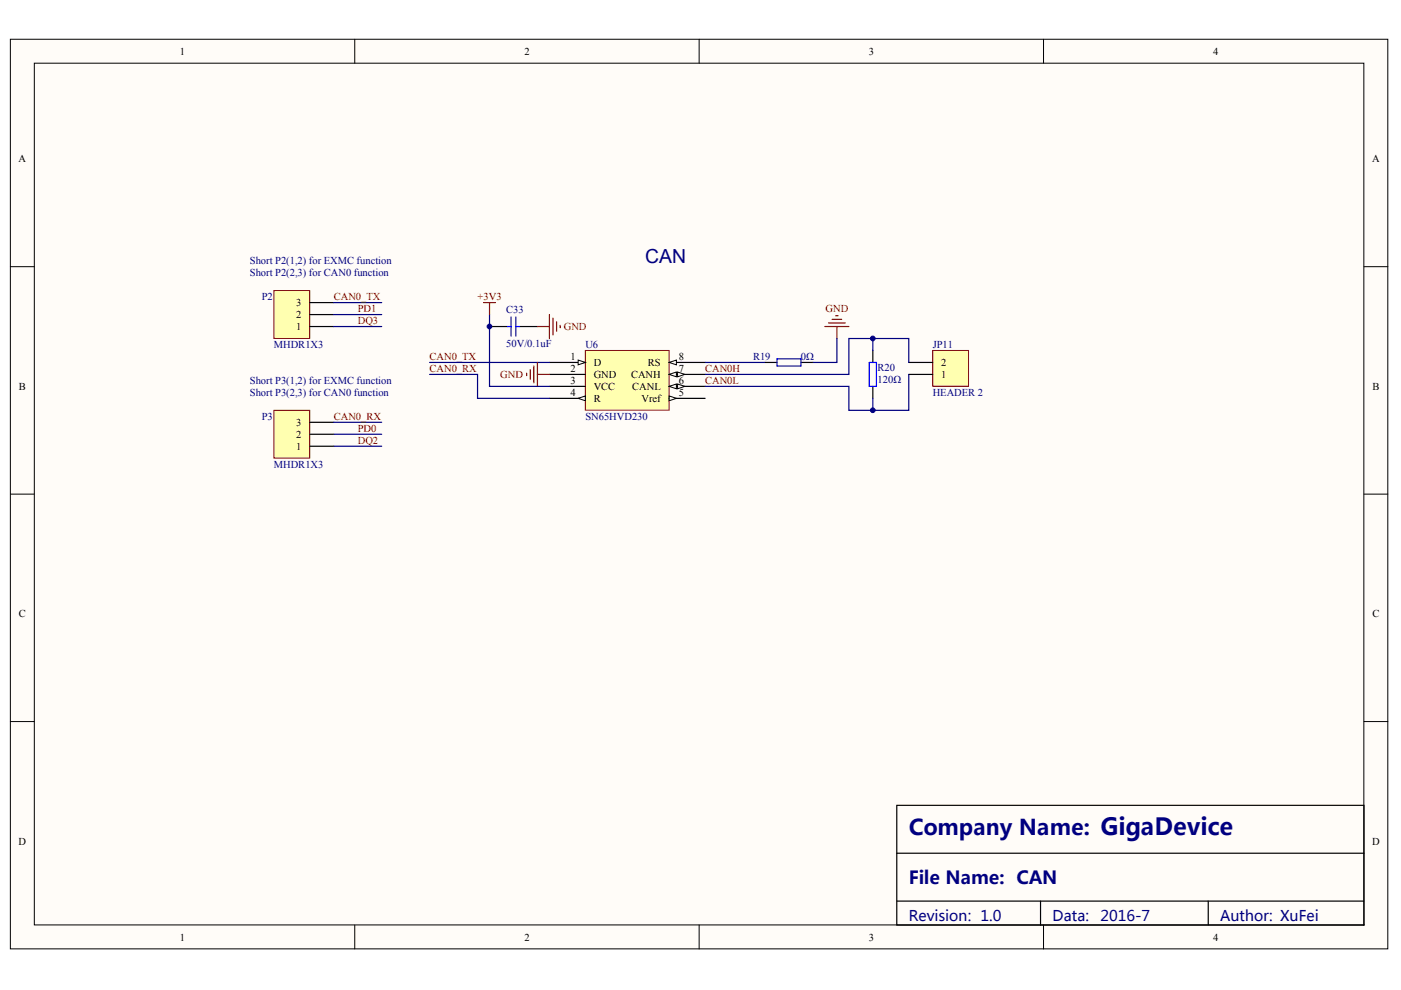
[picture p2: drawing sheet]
<svg xmlns="http://www.w3.org/2000/svg" width="297mm" height="210mm" viewBox="0 0 297 210" stroke-linecap="round" stroke-linejoin="round" font-family="sans-serif">
<defs><g id="words">
<text font-size="4.6" fill="#000080" x="192.7" y="177.1">Company Name: GigaDevice</text>
<text font-size="4.1" fill="#000080" x="136.8" y="55.7">CAN</text>
<text font-size="3.8" fill="#000080" x="192.7" y="187.5">File Name: CAN</text>
<g font-size="3.1" fill="#000080">
<text x="192.7" y="195.4">Revision: 1.0</text>
<text x="223.2" y="195.4">Data:</text>
<text x="233.3" y="195.4">2016-7</text>
<text x="258.7" y="195.4">Author: XuFei</text>
</g>
<g font-size="2.2">
<text x="38.2" y="11.6">1</text>
<text x="111.2" y="11.6">2</text>
<text x="184.2" y="11.6">3</text>
<text x="257.2" y="11.6">4</text>
<text x="4" y="34.4">A</text>
<text x="290.9" y="34.4">A</text>
<text x="62.8" y="64.9">3</text>
<text x="62.8" y="70">1</text>
<text x="62.8" y="67.5">2</text>
<text x="121" y="76.4">1</text>
<text x="125.9" y="77.6">D</text>
<text x="137.4" y="77.6">RS</text>
<text x="143.9" y="76.4">8</text>
<text x="199.5" y="77.6">2</text>
<text x="4" y="82.6">B</text>
<text x="121" y="78.9">2</text>
<text x="121" y="81.4">3</text>
<text x="121" y="84">4</text>
<text x="125.9" y="80.2">GND</text>
<text x="125.9" y="82.7">VCC</text>
<text x="133.8" y="80.2">CANH</text>
<text x="134.1" y="82.7">CANL</text>
<text x="143.9" y="84">5</text>
<text x="143.9" y="81.4">6</text>
<text x="143.9" y="78.9">7</text>
<text x="199.5" y="80.2">1</text>
<text x="291" y="82.6">B</text>
<text x="125.9" y="85.2">R</text>
<text x="136" y="85.2">Vref</text>
<text x="62.8" y="95.4">1</text>
<text x="62.8" y="92.8">2</text>
<text x="62.8" y="90.3">3</text>
<text x="4" y="130.9">C</text>
<text x="291" y="130.9">C</text>
<text x="4" y="179.1">D</text>
<text x="290.9" y="179.1">D</text>
<text x="38.2" y="199.4">1</text>
<text x="111.2" y="199.4">2</text>
<text x="184.2" y="199.4">3</text>
<text x="257.2" y="199.4">4</text>
</g>
<g font-size="2.2" fill="#000080">
<text x="53" y="56">Short P2(1,2) for EXMC function</text>
<text x="53" y="58.6">Short P2(2,3) for CAN0 function</text>
<text x="55.5" y="63.7">P2</text>
<text x="107.3" y="66.5">C33</text>
<text x="58.1" y="73.8">MHDR1X3</text>
<text x="107.3" y="73.6">50V/0.1uF</text>
<text x="124.1" y="73.8">U6</text>
<text x="159.7" y="76.4">R19</text>
<text x="169.8" y="76.4">0Ω</text>
<text x="197.8" y="73.8">JP11</text>
<text x="53" y="81.4">Short P3(1,2) for EXMC function</text>
<text x="53" y="84">Short P3(2,3) for CAN0 function</text>
<text x="186.1" y="78.6">R20</text>
<text x="186.1" y="81.2">120Ω</text>
<text x="197.8" y="84">HEADER 2</text>
<text x="55.5" y="89">P3</text>
<text x="124.1" y="89">SN65HVD230</text>
<text x="58.1" y="99.2">MHDR1X3</text>
</g>
<g font-size="2.2" fill="#800000">
<text x="70.8" y="63.7">CAN0_TX</text>
<text x="101.2" y="63.7">+3V3</text>
<text x="75.8" y="66.2">PD1</text>
<text x="75.8" y="68.7">DQ3</text>
<text x="119.5" y="70">GND</text>
<text x="175" y="66.2">GND</text>
<text x="91.1" y="76.4">CAN0_TX</text>
<text x="91.1" y="78.9">CAN0_RX</text>
<text x="106.1" y="80.2">GND</text>
<text x="149.5" y="78.9">CAN0H</text>
<text x="149.5" y="81.4">CAN0L</text>
<text x="70.8" y="89">CAN0_RX</text>
<text x="75.8" y="91.6">PD0</text>
<text x="75.8" y="94.1">DQ2</text>
</g>
</g></defs>
<g fill="#fffcf8" stroke="#000" stroke-width=".21">
<path d="M2.2 8.3h292v192.9h-292z"/>
<path d="M7.3 13.4h281.9v182.7h-281.9z"/>
</g>
<path d="M75.2 8.3v5.1M148.2 8.3v5.1M221.2 8.3v5.1M2.2 56.5h5.1M289.2 56.5h5.1M2.2 104.8h5.1M289.2 104.8h5.1M2.2 153h5.1M289.2 153h5.1M75.2 196.1v5.1M148.2 196.1v5.1M221.2 196.1v5.1" fill="none" stroke="#000" stroke-width=".21"/>
<path d="M190.1 170.8h99.1v25.3h-99.1zM190.1 180.9h99.1M190.1 191.1h99.1M220.6 191.1v5M256.2 191.1v5" fill="none" stroke="#000" stroke-width=".25"/>
<path d="M124.1 74.3h17.8v12.7h-17.8z" fill="#ffffb0" stroke="#800000" stroke-width=".21"/>
<path d="M116.5 76.8h7.6" fill="none" stroke="#000" stroke-width=".25"/>
<path d="M122.6 76.3l1.5 .5-1.5 .6z" fill="#fffcf8" stroke="#000" stroke-width=".21"/>
<path d="M116.5 79.4h7.6M116.5 81.9h7.6M116.5 84.5h7.6" fill="none" stroke="#000" stroke-width=".25"/>
<path d="M122.6 84.5l1.5-.5v1z" fill="#fffcf8" stroke="#000" stroke-width=".21"/>
<path d="M141.9 84.5h7.6" fill="none" stroke="#000" stroke-width=".25"/>
<path d="M141.9 84l1.5 .5-1.5 .5z" fill="#fffcf8" stroke="#000" stroke-width=".21"/>
<path d="M141.9 81.9h7.6" fill="none" stroke="#000" stroke-width=".25"/>
<g fill="#fffcf8" stroke="#000" stroke-width=".21">
<path d="M141.9 81.9l1.5-.5v1z"/>
<path d="M143.7 81.4l1.5 .5-1.5 .5z"/>
</g>
<path d="M141.9 79.4h7.6" fill="none" stroke="#000" stroke-width=".25"/>
<g fill="#fffcf8" stroke="#000" stroke-width=".21">
<path d="M141.9 79.4l1.5-.5v1z"/>
<path d="M143.7 78.9l1.5 .5-1.5 .5z"/>
</g>
<path d="M141.9 76.8h7.6" fill="none" stroke="#000" stroke-width=".25"/>
<path d="M141.9 76.8l1.5-.5v1.1z" fill="#fffcf8" stroke="#000" stroke-width=".21"/>
<path d="M149.5 76.8h12.7M177.4 71.8v5h-5M185.1 74.3v-2.5h-5.1v7.6h-30.5M149.5 81.9h30.5v5.1h5.1v-2.5" fill="none" stroke="#000080" stroke-width=".25"/>
<path d="M162.2 76.8h2.5M169.8 76.8h2.6M185.1 74.3v2.5M185.1 81.9v2.6" fill="none" stroke="#000" stroke-width=".25"/>
<path d="M164.7 76.1h5.1v1.5h-5.1zM184.3 76.8h1.5v5.1h-1.5z" fill="none" stroke="#00f" stroke-width=".25"/>
<path d="M174.9 69.2h5.1M175.7 68.5h3.5M176.4 67.7h2.1M177.2 66.9h.5M177.4 69.2v2.6" fill="none" stroke="#800000" stroke-width=".25"/>
<path d="M197.8 74.3h7.6v7.6h-7.6z" fill="#ffffb0" stroke="#800000" stroke-width=".21"/>
<path d="M103.8 69.2h3.8M110.1 69.2h3.8M192.7 79.4h5.1M192.7 76.8h5.1" fill="none" stroke="#000" stroke-width=".25"/>
<path d="M91.1 79.4h10.1v5.1h15.3M91.1 76.8h25.4M103.8 66.7v15.2h12.7M185.1 71.8h7.6v5M192.7 79.4v7.6h-7.6" fill="none" stroke="#000080" stroke-width=".25"/>
<path d="M102.5 64.2h2.6M103.8 64.2v2.5M111.7 79.1v.5M112.4 78.4v2M113.2 77.6v3.6M113.9 76.8v5.1M113.9 79.4h2.6M113.9 69.2h2.6M116.5 66.7v5.1M117.2 67.5v3.5M118 68.2v2M118.8 69v.5" fill="none" stroke="#800000" stroke-width=".25"/>
<path d="M107.6 69.2h.8M108.4 67.2v4.1M109.4 69.2h.7M109.4 67.2v4.1" fill="none" stroke="#00f" stroke-width=".25"/>
<path d="M58.1 61.6h7.6v10.1h-7.6z" fill="#ffffb0" stroke="#800000" stroke-width=".21"/>
<path d="M65.7 69.2h5.1M65.7 66.7h5.1M65.7 64.2h5.1" fill="none" stroke="#000" stroke-width=".25"/>
<path d="M58.1 87h7.6v10.1h-7.6z" fill="#ffffb0" stroke="#800000" stroke-width=".21"/>
<path d="M65.7 94.6h5.1M65.7 92.1h5.1M65.7 89.5h5.1" fill="none" stroke="#000" stroke-width=".25"/>
<path d="M70.8 66.7h10.1M70.8 69.2h10.1M70.8 64.2h10.1M70.8 89.5h10.1M70.8 92.1h10.1M70.8 94.6h10.1" fill="none" stroke="#000080" stroke-width=".25"/>
<g fill="#000080" stroke="#000080" stroke-width=".21">
<circle cx="103.8" cy="69.2" r=".5"/>
<circle cx="185" cy="87" r=".5"/>
<circle cx="185" cy="71.8" r=".5"/>
</g>
<use href="#words"/>
</svg>
